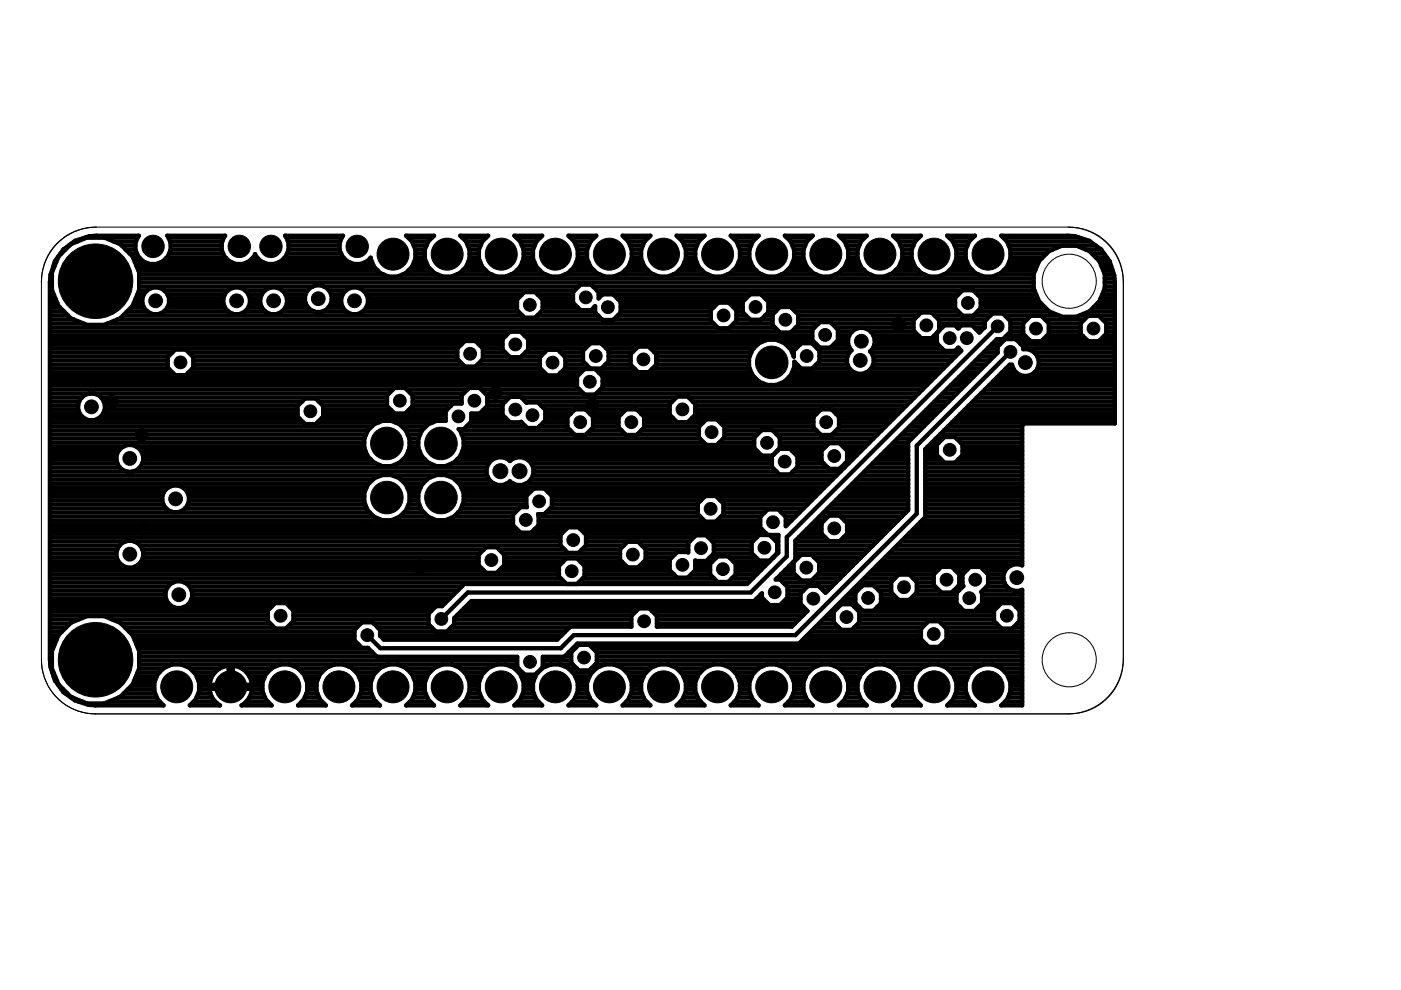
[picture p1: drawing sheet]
<svg xmlns="http://www.w3.org/2000/svg" width="297mm" height="210mm" viewBox="0 0 297 210" stroke-linecap="round" stroke-linejoin="round" font-family="sans-serif">
<g fill="none" stroke="#000" stroke-width=".91">
<path d="M10.6 59.9h.4M10.6 59h.4M10.8 58.1h.2M11 57.3h.2M11.3 56.4h.3M11.6 55.5h.3M12.2 54.7h.1M12.8 53.8h.2M13.4 52.9h.5M14.6 52h.1M15.8 51.2h.7M18.2 50.3h11"/>
<path d="M24 51.2h4.9M25.8 52h2.9M26.6 52.9h2.1M27.5 53.8h1.6M28.2 54.7h1.4M28.6 55.5h2.1M28.9 56.4h50.3M29.3 57.3h50.7M29.5 59.9h189.7M29.5 59h189.7M29.5 58.1h51.7M34.2 55.5h14.8"/>
<path d="M35.3 54.7h12.6M35.7 50.3h11.8M35.8 53.8h11.5M36 51.2h11.1M36.2 52.9h10.8M36.2 52h10.8M52.5 55.5h3.2M53.6 54.7h1M59.2 55.5h14.8M60.3 54.7h12.6M60.7 50.3h11.8M60.8 53.8h11.5"/>
<path d="M61 51.2h11.1M61.2 52.9h10.8M61.2 52h10.8M77.5 55.5h1.4M78.6 54.7h.1M78.6 54.6a3.7 3.7 0 0 1-5.2 .6 3.7 3.7 0 0 1-.7-5.2h-12.2a3.8 3.8 0 0 1-1.1 5.5 3.8 3.8 0 0 1-5.3-1.6 3.7 3.7 0 0 1-5.4 1.6 3.7 3.7 0 0 1-1-5.5h-12.2a3.8 3.8 0 0 1-.5 5 3.8 3.8 0 0 1-5.1 0 3.8 3.8 0 0 1-.5-5h-8.9a9.9 9.9 0 0 0-9.9 9.8v80.1a9.7 9.7 0 0 0 9.7 9.7h14.4a4.8 4.8 0 0 1-2-5 4.8 4.8 0 0 1 3.8-3.7M85.4 58.1h7.3M86.4 50.3h5.3M86.7 57.3h4.8M87.3 51.2h3.5M87.4 51.2l-1.3-1.2h5.9l-1.2 1.2M87.4 51.2a4.8 4.8 0 0 1-2.3 7.2 4.8 4.8 0 0 1-6.5-3.8"/>
<path d="M87.4 56.4h3.3M87.7 52h2.7M87.8 55.5h2.6M88.1 52.9h2M88.1 54.7h2M88.1 53.8h2M90.8 51.2a4.8 4.8 0 0 0 4 7.5 4.8 4.8 0 0 0 4-7.5M96.9 58.1h7.3M97.9 50.3h5.2M98.1 57.3h4.9M98.8 51.2h3.5M98.8 51.2l-1.2-1.2h5.9a4.8 4.8 0 0 0-.8 7.1 4.8 4.8 0 0 0 7.2 0 4.8 4.8 0 0 0-.8-7.1h5.9l-1.3 1.2"/>
<path d="M98.9 56.4h3.3M99.2 52h2.7M99.3 55.5h2.5M99.5 52.9h2M99.5 54.7h2M99.5 53.8h2M108.4 58.1h7.2M109.4 50.3h5.2M109.6 57.3h4.8M110.3 51.2h3.4M110.4 56.4h3.2M110.6 52h2.8"/>
<path d="M110.7 55.5h2.6M111 52.9h2M111 54.7h2M111 53.8h2M113.7 51.2a4.8 4.8 0 0 0 4 7.5 4.8 4.8 0 0 0 4.1-7.5M119.9 58.1h7.2M120.9 50.3h5.2M121.1 57.3h4.8M121.7 51.2h3.5M121.8 51.2l-1.3-1.2h5.9l-1.2 1.2M121.8 56.4h3.3M122.1 52h2.7"/>
<path d="M122.2 55.5h2.6M122.5 52.9h2M122.5 54.7h2M122.5 53.8h2M125.2 51.2a4.8 4.8 0 0 0 4 7.5 4.8 4.8 0 0 0 4-7.5M131.3 58.1h7.3M132.3 50.3h5.3M132.5 57.3h4.9M133.2 51.2h3.5M133.2 51.2l-1.2-1.2h5.9a4.8 4.8 0 0 0-.8 7.1 4.8 4.8 0 0 0 7.2 0 4.8 4.8 0 0 0-.9-7.1h6l-1.3 1.2M133.3 56.4h3.3M133.6 52h2.7"/>
<path d="M133.7 55.5h2.5M133.9 54.7h2M133.9 53.8h2M133.9 52.9h2.1M142.8 58.1h7.2M143.8 50.3h5.2M144 57.3h4.8M144.7 51.2h3.5M144.8 56.4h3.3M145.1 52h2.7M145.1 55.5h2.6M145.4 54.7h2"/>
<path d="M145.4 53.8h2M145.4 52.9h2M148.1 51.2a4.8 4.8 0 0 0 4 7.5 4.8 4.8 0 0 0 4.1-7.5M154.3 58.1h7.2M155.3 50.3h5.2M155.5 57.3h4.8M156.1 51.2h3.5M156.2 51.2l-1.3-1.2h5.9a4.8 4.8 0 0 0-.8 7.1 4.8 4.8 0 0 0 7.2 0 4.8 4.8 0 0 0-.8-7.1h5.9a4.8 4.8 0 0 0-.8 7.1 4.8 4.8 0 0 0 7.2 0 4.8 4.8 0 0 0-.8-7.1h5.9l-1.3 1.2M156.2 56.4h3.3M156.5 52h2.8M156.6 55.5h2.6M156.9 54.7h2"/>
<path d="M156.9 53.8h2M156.9 52.9h2M165.7 58.1h7.3M166.7 50.3h5.3M166.9 57.3h4.9M167.6 51.2h3.5M167.7 56.4h3.3M168 52h2.7M168.1 55.5h2.5M168.3 52.9h2M168.4 54.7h1.9M168.4 53.8h1.9"/>
<path d="M177.2 58.1h7.2M178.2 50.3h5.2M178.4 57.3h4.8M179.1 51.2h3.5M179.2 56.4h3.3M179.5 52h2.7M179.5 55.5h2.6M179.8 52.9h2M179.8 54.7h2M179.8 53.8h2M182.5 51.2a4.8 4.8 0 0 0 1.3 6.7 4.8 4.8 0 0 0 6.7-1.2 4.8 4.8 0 0 0-1.2-6.7h5.9a4.8 4.8 0 0 0-.8 7.1 4.8 4.8 0 0 0 7.2 0 4.8 4.8 0 0 0-.8-7.1h5.9a4.8 4.8 0 0 0-1.1 6.7 4.8 4.8 0 0 0 6.6 1.2 4.8 4.8 0 0 0 1.3-6.7M188.7 58.1h7.2"/>
<path d="M189.7 50.3h5.2M189.9 57.3h4.8M190.5 51.2h3.5M190.6 56.4h3.3M190.9 52h2.8M191 55.5h2.6M191.3 52.9h2M191.3 54.7h2M191.3 53.8h2M200.2 58.1h7.2M201.1 50.3h5.3M201.3 57.3h4.9"/>
<path d="M202 51.2h3.5M202.1 56.4h3.3M202.4 52h2.7M202.5 55.5h2.5M202.8 52.9h2M202.8 54.7h1.9M202.8 53.8h1.9M211.6 58.1h7.6M212.6 50.3h16M212.8 57.3h6.7M213.5 51.2h17.6M213.5 51.2l-1.2-1.2h14.1a9.9 9.9 0 0 1 10 9.9"/>
<path d="M213.6 56.4h6.3M213.9 52h18.4M214 55.5h6.2M214.2 54.7h6.8M214.2 53.8h7.7M214.2 52.9h9M219.2 58.1a7.7 7.7 0 0 0 7.5 9.2 7.7 7.7 0 0 0 7.5-9.2M219.2 58.1a7.7 7.7 0 0 1 7.5-6.2 7.7 7.7 0 0 1 7.5 6.2M230.2 52.9h3.3M231.5 53.8h2.6M232.4 54.7h2.3M233.2 55.5h2.1"/>
<path d="M233.5 56.4h2.1M233.9 57.3h2M234.2 59.9h2.2M234.2 59h2.1M234.2 58.1h2M236.4 59.9v29.9h-19.2l-.5 .5v29.6a2.79 2.79 0 0 0-3.5 1M10.6 70.3h154.6M10.6 78.2h25.2M10.6 65.1h2.1M10.6 77.3h25M10.6 79.9h111.7M10.6 79.1h26.1"/>
<path d="M10.6 76.4h25M10.6 75.6h25.1M10.6 74.7h26M10.6 73.8h86.4M10.6 73h87.3M10.6 72.1h96M10.6 71.2h96.7M10.6 69.5h141.6M10.6 68.6h7.1M10.6 67.7h5M10.6 66.9h3.8M10.6 66h2.9"/>
<path d="M10.6 64.2h1.5M10.6 63.4h1.2M10.6 62.5h.8M10.6 61.6h.5M10.6 60.8h.4M22.8 68.6h128.5M24.9 67.7h102.8M26.1 66.9h84.6M27 66h4.2M27.9 65.1h2.6M28.4 64.2h1.8M28.7 63.4h1.5"/>
<path d="M29.1 62.5h1.4M29.4 61.6h1.8M29.5 60.8h36.8M34.8 66h13.6M34.8 61.6h13.5M35.5 65.1h12.2M35.5 62.5h12.1M35.8 64.2h11.5M35.8 63.4h11.5M39.9 79.1h75.6M40 74.7h57M40.7 78.2h73.9"/>
<path d="M40.9 75.6h56.1M41 77.3h57.1M41 76.4h56.3M51.9 66h4.3M52 61.6h4.2M52.7 65.1h2.8M52.7 62.5h2.8M53 64.2h2.2M53 63.4h2.2M59.8 66h6.7M59.9 61.6h5.3M60.5 65.1h4.8"/>
<path d="M60.5 62.5h4.3M60.8 64.2h4M60.8 63.4h3.9M68.4 66h5M68.7 60.8h54M69.7 65.1h3M69.8 61.6h3.5M70.2 64.2h2.1M70.2 62.5h2.4M70.3 63.4h2M76.9 66h32.9M77 61.6h44.8"/>
<path d="M77.7 65.1h31.9M77.7 62.5h32.9M78 64.2h31.6M78 63.4h31.7M101.2 77.3h13.2M101.5 73h5.1M102.1 76.4h12.3M102.3 73.8h4.3M102.4 75.6h5.5M102.4 74.7h4.7M108.1 70.3l-1.5 1.6v2.2l1.5 1.6h2.3l1.6-1.6v-2.2l-1.6-1.6M110.6 75.6h4"/>
<path d="M111.3 71.2h60.9M111.4 74.7h4.1M112 73.8h12.1M112 73h13M112 72.1h50.5M113.9 66.9h12.9M114 62.5h7.5M114.8 66h11.4M114.9 63.4h6.6M115 65.1h7.4M115 64.2h6.6M118.8 79.1h4.3"/>
<path d="M118.8 74.7h4.8M119.7 78.2h14.9M119.7 75.6h3.9M119.9 77.3h4.4M119.9 76.4h3.7M121.5 61.9l1.6-1.6h2.2l1.6 1.6v1.4l.9-.9h2.2l1.6 1.6v2.3l-1.6 1.5h-2.2l-1.6-1.5v-1.4l-.9 .9h-2.2l-1.6-1.6zM125.2 78.2l-1.6-1.6v-2.2l1.6-1.6h2.2l1.6 1.6v2.2l-1.6 1.6M125.7 60.8h93.5M126 65.1h.2M126.6 61.6h77.4M126.9 62.5h.8M127 79.1h32.3"/>
<path d="M127.6 73h33.1M127.8 79.9h32.1M128.3 77.3h5.4M128.5 73.8h6.5M129 76.4h4.7M129 75.6h4.7M129 74.7h5.1M130.1 62.5h28.8M130.1 67.7h20.6M131 63.4h27.1M131 66.9h19.7M131.6 65.1h19.8"/>
<path d="M131.6 66h19.1M131.6 64.2h20.6M133.7 77.3v-2.2l1.6-1.6h2.2l1.6 1.6v2.2M133.7 77.3l1.6 1.6h2.2l1.6-1.6M137.9 73.8h21.9M138.3 78.2h20.7M138.7 74.7h20.6M139.1 77.3h19.7M139.1 76.4h19.7M139.1 75.6h19.8M154.6 64.2h2.9M154.7 69.5h9.7"/>
<path d="M155.5 65.1h2M155.5 68.6h8.3M156.1 67.7h2.9M156.1 66.9h2M156.1 66h1.4M161.4 67.7h2.4M161.4 62.5h41.7M162.2 66.9h1.6M162.3 63.4h40.2M162.9 65.1h39.6M162.9 66h1.6M162.9 64.2h39.6"/>
<path d="M164.7 72.1h7.5M165.4 65.1l-1.6 1.6v2.2l1.6 1.6h2.2l1.6-1.6v-2.2l-1.6-1.6M166.5 73h3.2M167.3 79.9h30.9M167.4 73.8h1.4M167.8 70.3h4.4M167.9 79.1h13.5M167.9 74.7h.4M168.3 78.2h11.9M168.3 75.6h.1M168.4 77.3h.6M168.5 66h34.6"/>
<path d="M168.7 69.5h4M169.2 68.6h4.3M169.2 67.7h24.6M169.2 66.9h25.5M169.9 78.2l-1.5-1.5a4.9 4.9 0 0 1-5.8 4.9 4.9 4.9 0 0 1-3.5-6.7 4.9 4.9 0 0 1 7.2-2.1l1.4 1.3 .6 1.5v-1.2l1.6-1.6h2.2l1.6 1.6v2.2l-1.6 1.6M172.3 73h.8M173 77.3h6.7M173.2 73.8h7M173.7 76.4h5.9M173.7 75.6h6M173.7 74.7h6.4M176.4 68.6h17.3"/>
<path d="M176.8 73h3M177.2 69.5h16.5M177.7 70.3h3M177.7 72.1h2.1M177.7 71.2h2.3M180.2 70.8a2.86 2.86 0 0 1 4.3-.6 2.86 2.86 0 0 1 0 4.3 2.85 2.85 0 0 1-.2 4.1 2.85 2.85 0 0 1-4.1-.3 2.85 2.85 0 0 1 .4-4 2.76 2.76 0 0 1-.4-3.5zM183.4 79.1h15.7M184.6 70.3h9.4M184.6 78.2h15.4M184.7 74.7h18.8M185.1 77.3h15.8M185.1 73.8h14.6"/>
<path d="M185.1 75.6h17.5M185.2 71.2h9.6M185.2 76.4h16.5M185.4 73h13.4M185.4 72.1h13.2M198 71.2h.6M198.1 66.9h5.9M198.9 70.3h.1M199 67.7h10.2M199.1 69.5h.6M199.1 68.6h9.7M203 69.5h.3"/>
<path d="M203.1 73.8h.2M203.3 79.9h3.1M204.2 79.1h3M205.1 78.2h3M206 77.3h3M206.4 66.9h3.6M206.4 61.6h13M206.6 69.5h2.1M206.8 76.4h3M207.3 66h15.1M207.3 62.5h12.4M207.5 70.3h.3"/>
<path d="M207.7 75.6h3M207.9 65.1h13.6M207.9 64.2h12.8M207.9 63.4h12.2M208.6 74.7h2.9M209.4 73.8h2.1M210.3 73h1.8M211.2 72.1h1.7M211.5 79.9h24.9M211.5 69.2l-44.7 44.7v4.1l-7.6 7.6h-60l-5.6 5.6M212.3 79.1h3.3M213 66.9h11.5"/>
<path d="M213.2 78.2h1.7M213.3 71.2h4.1M213.9 67.7h3.8M214.2 70.3h2.7M214.2 74.6l-19.8 19.9v14.4l-25.8 25.8h-46.9l-2.8 2.7h-38.3l-2.7-2.7M214.2 69.5h2.7M214.2 68.6h2.7M215.5 72.1h2.8M216.4 73h20M216.9 73.8h19.5M219.2 79.1h17.2M219.2 74.7h17.2"/>
<path d="M219.9 78.2h16.5M219.9 75.6h16.5M220.2 77.3h16.2M220.2 76.4h16.2M221 72.1h9.4M221.6 67.7h8.3M221.9 71.2h7.7M222.4 70.3h6.7M222.4 69.5h6.7M222.4 68.6h6.7M228.9 66.9h7.5M231 66h5.4"/>
<path d="M231.9 65.1h4.5M232.7 64.2h3.7M233.2 72.1h3.2M233.3 63.4h3.1M233.7 62.5h2.7M233.8 67.7h2.6M234 61.6h2.4M234.1 71.2h2.3M234.2 60.8h2.2M234.5 70.3h1.9M234.5 69.5h1.9M234.5 68.6h1.9"/>
<path d="M10.6 89.5h53.7M10.6 83.4h71.9M10.6 100h16.3M10.6 99.1h14.8M10.6 98.2h14.3M10.6 97.3h14.1M10.6 96.5h14.2M10.6 95.6h14.5M10.6 94.7h15.5M10.6 93.9h66.6M10.6 93h66.7M10.6 92.1h67"/>
<path d="M10.6 91.2h67.4M10.6 90.4h68.3M10.6 88.6h7.2M10.6 87.8h6.4M10.6 86.9h6M10.6 86h6M10.6 85.2h6.2M10.6 84.3h6.8M10.6 82.5h72.8M10.6 81.7h111.7M10.6 80.8h111.7M18.8 83.4a2.88 2.88 0 0 0-1.8 4.5 2.88 2.88 0 0 0 4.8 0 2.88 2.88 0 0 0-1.8-4.5"/>
<path d="M21 88.6h42.4M21.4 84.3h60.7M21.8 87.8h41.3M22 85.2h42.1M22.2 86.9h40.9M22.2 86h41M28.2 100h75M29 94.7h48.2M29.6 99.1h73.7M29.9 95.6h47.6M30.1 98.2h49.5M30.3 96.5h47.6"/>
<path d="M30.4 97.3h48.2M67.4 89.5h13M67.6 85.2h14.5M68.2 88.6h26.3M68.5 86h13.6M68.5 87.8h26M68.5 86.9h14.4M83.7 89.5h8.2M84.4 98.2h6.7M85.2 90.4h5.2M85.5 97.3h4.5M86 91.2h3.5"/>
<path d="M86.2 96.5h3.1M86.2 82.5h13M86.4 92.1h2.7M86.6 95.6h2.4M86.7 86.9h8.1M86.8 93h1.9M86.8 94.7h1.9M86.8 93.9h1.9M87.1 83.4h11.2M87.5 86h8.1M87.5 85.2h10.4M87.5 84.3h10.4"/>
<path d="M89.4 91.3a4.8 4.8 0 0 1 5.1-2v-2.1l1.6-1.6h1.8v-1.8l1.6-1.5h2.2l1.6 1.5v2.3l-1.6 1.6h-1.8v1.7l-1.6 1.6h-1.1a4.9 4.9 0 0 1-.3 6.5 4.9 4.9 0 0 1-6.6 .3 4.9 4.9 0 0 1-.9-6.5zM95.9 98.2h7.7M96.9 97.3h7.7M97.5 91.2h23.4M97.7 96.5h63.7M97.9 92.1h23.9M98 95.6h62.5M98.3 93h50.1M98.3 94.7h61.6M98.3 93.9h51M98.9 90.4h12.5M99.8 89.5h10.8"/>
<path d="M99.9 88.6h7.3M99.9 87.8h6.7M102 82.5h20.8M102.5 86.9h4.1M102.9 83.4h20.8M103.3 86h3.3M103.3 85.2h3.8M103.3 84.3h4.7M103.6 98.2a2.92 2.92 0 0 1 4.5-.4 2.92 2.92 0 0 1 4.5 .4M103.6 98.2a2.96 2.96 0 0 0 .5 4 2.96 2.96 0 0 0 4-.2 2.97 2.97 0 0 0 4 .2 2.97 2.97 0 0 0 .5-4M107.6 97.3h1M108.1 89.5l-1.5-1.5v-2.3l1.5-1.6h2.3l1.3 1.3 2.3-.1 1.6 1.6v2.3l-1.6 1.5h-2.2l-1.3-1.3-.1 .1"/>
<path d="M110.5 84.3h32.9M111.4 85.2h31.1M111.7 97.3h52M112.6 98.2h51.1M113 99.1h50.8M113.1 100h51.5M114.4 90.4h5.9M114.7 86h27.3M115.3 89.5h5M115.6 88.6h4.7M115.6 87.8h5.3M115.6 86.9h6.2"/>
<path d="M124.2 92.1h8.4M124.2 86.9h8.5M125.1 91.2h6.7M125.1 87.8h6.7M125.7 89.5h5.4M125.7 90.4h5.4M125.7 88.6h5.4M126.4 83.4h68.4M127.3 82.5h68.3M127.8 81.7h68.7M127.8 80.8h33M135.1 92.1h13.1"/>
<path d="M135.1 86.9h6.9M136 91.2h12.2M136 87.8h6M136.6 89.5h12.6M136.6 90.4h11.7M136.6 88.6h6.1M143.6 89.5l-1.6-1.6v-2.2l1.6-1.6h2.2l1.6 1.6v2.2l-1.6 1.6M146 84.3h47.9M146.7 88.6h25.8M146.9 85.2h46.1M147.4 87.8h25.7M147.4 86.9h26.6"/>
<path d="M147.4 86h44.8M152.5 93.9h7.4M152.6 89.5h19.9M153.4 93h6.5M153.5 90.4h19M153.6 92.1h7M153.6 91.2h7.8M163.8 91.2h9.3M163.9 96.5h.1M164.7 92.1h9.2M164.7 95.6h.1M165.3 94.7h9.7"/>
<path d="M165.3 93.9h19M165.3 93h19.9M166.4 80.8h31M167.9 95.6h6.3M168.1 100h10.1M168.8 96.5h5.4M169 99.1h6.5M169.1 98.2h5.5M169.1 97.3h5.1M176.4 86.9h14.9M176.4 92.1h9.6M177.3 91.2h9.6"/>
<path d="M177.3 87.8h13.1M177.9 89.5h10.8M177.9 90.4h9.9M177.9 88.6h11.6M178.3 99.1h.8M178.8 94.7h4.6M179.2 98.2h.7M179.6 97.3h1.2M179.6 96.5h2.1M179.6 95.6h3M183.3 100h9.3M184.2 99.1h8.4"/>
<path d="M185.1 98.2h7.5M185.9 97.3h6.7M186.8 96.5h5.8M187.7 95.6h4.9M188.5 94.7h4.1M189.4 93.9h3.2M190.3 93h3M191.2 92.1h3M192 91.2h3.1M192.9 90.4h3M193.8 89.5h3M194.6 88.6h3.1"/>
<path d="M195.5 87.8h3M196.2 100h20.5M196.2 99.1h20.5M196.2 98.2h20.5M196.2 97.3h3.3M196.2 96.5h2.4M196.2 95.6h2.4M196.4 86.9h3M196.7 94.7h1.9M197.3 86h3M197.5 93.9h1.6M198.1 85.2h3"/>
<path d="M198.4 93h1.5M199 84.3h3M199.3 92.1h17.4M199.9 83.4h3M200.2 91.2h16.5M200.7 82.5h3.1M201 90.4h15.7M201.6 81.7h3M201.9 89.5h34.5M202.5 80.8h3M202.8 88.6h33.6M202.8 93h13.9"/>
<path d="M203.2 97.3h13.5M203.6 87.8h32.8M203.7 93.9h13M204.1 96.5h12.6M204.1 95.6h12.6M204.1 94.7h12.6M204.5 86.9h31.9M205.4 86h31M206.2 85.2h30.2M207.1 84.3h29.3M208 83.4h28.4M208.9 82.5h27.5"/>
<path d="M209.7 81.7h26.7M210.6 80.8h25.8M10.6 114.8h16.1M10.6 120h15.6M10.6 119.1h14.6M10.6 118.3h14.2M10.6 117.4h14.1M10.6 116.5h14.3M10.6 115.7h14.8M10.6 113.9h108.2M10.6 113h108.6M10.6 112.2h99"/>
<path d="M10.6 111.3h98.2M10.6 110.4h98.2M10.6 109.5h68.7M10.6 108.7h67.8M10.6 107.8h24.7M10.6 106.9h24M10.6 106.1h23.8M10.6 105.2h23.8M10.6 104.3h24.2M10.6 103.4h25M10.6 102.6h67.6M10.6 101.7h68.4"/>
<path d="M10.6 100.8h70.2M28.3 114.8h90.5M28.9 120h72.7M29.7 115.7h89.1M29.9 119.1h71.6M30.2 116.5h72.4M30.3 118.3h71.2M30.4 117.4h71.3M34.4 105.2a2.87 2.87 0 0 0 2.8 3.4 2.87 2.87 0 0 0 2.8-3.4M34.4 105.2a2.87 2.87 0 0 1 2.8-2.3 2.87 2.87 0 0 1 2.8 2.3M38.9 103.4h38.8M39.2 107.8h38.6"/>
<path d="M39.7 104.3h37.6M39.8 106.9h37.6M40 106.1h37.2M40 105.2h37.2M79.3 109.6a4.9 4.9 0 0 1-.9-7.3 4.9 4.9 0 0 1 7.3 0 4.9 4.9 0 0 1-1 7.3M79.3 109.6l1.8 .7h1.9l1.7-.7M83.3 100.8h8.9M84.8 109.5h6M85 101.7h5.5M85.6 108.7h4.3M85.9 102.6h3.7M86.3 107.8h3"/>
<path d="M86.4 103.4h2.8M86.6 106.9h2.3M86.7 104.3h2.1M86.8 106.1h1.9M86.8 105.2h1.9M94.8 100.8h8.5M96.2 109.5h12.6M96.5 101.7h7.3M97.1 108.7h12.1M97.4 102.6h7.5M97.7 107.8h12.4M97.8 103.4h76.9"/>
<path d="M98.1 106.9h13.5M98.2 104.3h14.2M98.3 106.1h13.3M98.3 105.2h13.3M105.8 116.5h13.9M106.7 117.4h24.8M106.8 120h11.7M106.9 119.1h12.5M106.9 118.3h24.6M107.3 102.6h1.7M111.4 102.6h64.2M111.6 105.2l1.6-1.6h2.2l1.6 1.6v2.2l-1.6 1.6h-1.3l.1 .1v2.3l-1.6 1.5h-2.2l-1.6-1.5v-2.3l1.6-1.6h1.3l-.1-.1z"/>
<path d="M112.5 101.7h64M112.9 100.8h64.4M113.4 112.2h6.6M114.2 111.3h47M114.2 110.4h35.2M114.2 109.5h34.3M115.8 108.7h32.2M116.2 104.3h57.6M116.6 107.8h31.4M117 106.9h31M117 106.1h31.7M117 105.2h32.5"/>
<path d="M118.5 120l1.6-1.6h2.2l1.6 1.6M118.5 120v2.2l1.6 1.6M118.8 115.6v-2.2l1.6-1.6h2.3l1.5 1.6v2.2M118.8 115.6l1.6 1.6h2.3l1.5-1.6M123 112.2h38.5M123.1 119.1h8.8M123.4 116.5h8.1M123.9 113h38.4M123.9 120v2.2l-1.6 1.6M123.9 120h8.9M124.2 115.7h8.1M124.2 114.8h22"/>
<path d="M124.2 113.9h22.9M135.6 120h6.4M136.1 115.7h9.8M136.4 119.1h5.6M136.9 118.3h5.5M136.9 117.4h6.3M136.9 116.5h9M142 118.6l1.6-1.5h2.3v-2l1.6-1.6h2.3l1.5 1.6v2.2l-1.5 1.6-2.4-.1v2.1l-1.6 1.6h-2.2l-1.6-1.6zM147.4 120h3.2M147.4 119.1h3.6M150.1 113.9h10.4M150.4 118.3h1.4"/>
<path d="M151 114.8h8.6M151.3 117.4h8.2M151.3 116.5h8.1M151.3 115.7h8.1M151.8 105.2h21.2M152 110.4h9.2M152.7 106.1h19.4M152.8 109.5h8.4M153.4 108.7h8.7M153.4 107.8h16.9M153.4 106.9h17.8M154.7 118.3h5.7"/>
<path d="M155.6 119.1h7.5M156 120h6.2M162.8 113.4l-1.6-1.6v-2.2l1.6-1.6h2.2l1.6 1.6v2l37.2-37.2-.6-.7-.7 .7h-2.3l-1.6-1.6v-2.3l1.6-1.5h2.3l.7 .7 .7-.7h2.2l1.5 1.5 1.2-1.1v-1.3l1.6-1.6h2.2l1.6 1.6v2.2l-1.6 1.6h-1.2l-42.8 42.7v4.1l-4.1 4.2h.9l1.6 1.6v2.2l-1.6 1.6h-2.3l-1.6-1.6v-.9l-1.6 1.6h-60l-3.6 3.7v1.3l-1.6 1.5M163.2 113.4l1.6 1.6v2.3l-1.6 1.6h-2.2l-1.6-1.6v-2.3l1.6-1.6h4M163.7 113.9h1.3M163.8 118.3h.2M164.5 114.8h.5M164.7 117.4h.1M164.8 116.5h.2M164.8 115.7h.2M165 113.4v3.8l-6.6 6.6h-60l-4.7 4.7h-1.2l-1.6 1.6v2.3l1.6 1.5M165 113.4v.1"/>
<path d="M165.7 108.7h3.8M166.5 109.5h2.1M166.6 111.3h.3M166.6 110.4h1.1M167.3 120h1M168.2 119.1h.2M168.6 114.8h17.4M168.6 118.3h.6M168.6 117.4h14.7M168.6 116.5h15.6M168.6 115.7h16.5M169.4 113.9h5.5"/>
<path d="M170.2 113h4M171.1 112.2h3.1M172 111.3h2.2M172.7 118.3h9.8M172.8 110.4h1.9M173.6 119.1h8M173.7 120h7M173.7 109.5h1.9M174.6 108.7h17.5M175.5 107.8h17.1M175.8 114.7l-1.6-1.5v-2.3l1.6-1.6h2.2l1.6 1.6v2.3l-1.6 1.5M176.3 106.9h16.3"/>
<path d="M177.2 106.1h15.4M178.1 105.2h14.5M178.2 109.5h13M178.9 113.9h7.9M178.9 104.3h13.7M179.1 110.4h11.2M179.6 113h8.1M179.6 112.2h9M179.6 111.3h9.8M179.8 103.4h12.8M180.7 102.6h11.9M181.6 101.7h11"/>
<path d="M182.4 100.8h10.2M185.8 120h28.4M186.7 119.1h30M187.6 118.3h29.1M188.5 117.4h28.2M189.3 116.5h27.4M190.2 115.7h26.5M191.1 114.8h25.6M191.9 113.9h24.8M192.8 113h23.9M193.7 112.2h23M194.6 111.3h22.1"/>
<path d="M195.4 110.4h21.3M196.2 109.5h20.5M196.2 108.7h20.5M196.2 107.8h20.5M196.2 106.9h20.5M196.2 106.1h20.5M196.2 105.2h20.5M196.2 104.3h20.5M196.2 103.4h20.5M196.2 102.6h20.5M196.2 101.7h20.5M196.2 100.8h20.5"/>
<path d="M10.6 133.9h2.5M10.6 127.8h25.1M10.6 137.4h.7M10.6 139.2h.4M10.6 138.3h.4M10.6 136.5h1M10.6 135.7h1.4M10.6 134.8h1.7M10.6 133.1h3.4M10.6 132.2h4.3M10.6 131.3h6.2M10.6 130.5h46.2"/>
<path d="M10.6 129.6h46.2M10.6 128.7h26.3M10.6 127h24.6M10.6 126.1h24.5M10.6 125.2h24.6M10.6 124.4h25M10.6 123.5h26.2M10.6 122.6h108.3M10.6 121.8h107.9M10.6 120.9h91.9M23.7 131.3h33.1M25.7 132.2h31.6"/>
<path d="M26.5 133.1h31.7M27.4 133.9h47.8M28.2 134.8h47M28.5 135.7h46.7M28.9 136.5h47M29.3 137.4h48.8M29.5 139.2h50.3M29.5 138.3h49.5M38.9 128.7h18.6M39 123.5h80.8M40.1 127.8h54.3M40.2 124.4h57.7"/>
<path d="M40.6 127h54.7M40.6 125.2h56.4M40.7 126.1h55.5M58.4 127.8l-1.6 1.6v2.3l1.6 1.6h2.2l1.6-1.6v-2.3l-1.6-1.6M60.8 133.1h14.8M61.5 128.7h30.8M61.7 132.2h14.8M62.2 131.3h28.7M62.2 130.5h28.7M62.2 129.6h29.2M79.2 132.2h11.7M80.1 133.1h11.5"/>
<path d="M80.6 134.8l.8 .8h36.7l2.8-2.7h13v-2.3l1.5-1.6h2.3l1.6 1.6v2.3h28.6l3.3-3.4-1.5-1.4v-2.3l1.6-1.6h2.3l1.4 1.5 17.6-17.5v-14.5l18.9-18.9v-1.3l1.6-1.6h2.2l1.6 1.6v.5a2.87 2.87 0 0 1 3.3 2.4 2.87 2.87 0 0 1-2.3 3.3 2.87 2.87 0 0 1-3.3-2.4h-.5l-17.9 17.9v14.5l-26.8 26.8h-47l-2.8 2.8h-4.5v2.2l-1.6 1.5h-2.3l-1.5-1.5v-2.2h-29.8l-1.9-1.9M80.6 133.9h39.2M80.6 134.8v-1.3l-1.6-1.5h-2.2l-1.6 1.5v2.3l1.6 1.6M80.6 134.8h38.4M95.6 133.1h25.1M96.3 132.2h37.6M96.3 131.3h37.6M96.9 130.5h37.1M97.8 129.6h37.1M98.7 128.7h71.7M99.5 127.8h63.2M105.9 120.9h12.6"/>
<path d="M119.7 139.2h1.4M120.6 138.3h.5M121.1 138.3v2.2l1.6 1.6h2.2l1.6-1.6v-2.2M121.1 138.3l1.6-1.6h2.2l1.6 1.6M121.5 137.4h.5M122.3 136.5h74M122.7 123.5h36M123.5 122.6h27.9M123.9 121.8h19M123.9 120.9h18.1M125.7 137.4h91M126.5 139.2h90.2"/>
<path d="M126.5 138.3h90.2M138.3 129.6h32.9M139.1 130.5h31.2M139.3 132.2h29.2M139.3 131.3h30.1M146.5 121.8h4.1M147.4 120.9h3.2M155.2 122.6h4.4M156 121.8h4.5M156 120.9h5.4M160.4 127h1.4M161.2 126.1h.3"/>
<path d="M164.7 122.6h4.7M165.6 121.8h2.9M165.8 127.8h3.9M166 123.5h11.2M166.5 120.9h1.8M166.7 127h3M166.9 124.4h4.3M167 126.1h2.7M167 125.2h3.3M170.2 135.7h25.2M171 134.8h24.3M171.9 133.9h23.4"/>
<path d="M172.5 122.6h5.6M172.8 133.1h5.1M173.4 121.8h5.6M173.7 132.2h3.3M173.7 120.9h6.2M173.7 124.4h2.7M174.5 131.3h2.3M174.6 125.2h.9M175.4 130.5h1.4M176.3 129.6h.6M177.1 128.7h.6M178 127.8h3.4"/>
<path d="M178.9 127h2.5M179.7 126.1h1.7M180.6 125.2h1.2M181.1 133.1h14.4M181.2 128.7h1M181.5 124.4h1.2M181.9 132.2h14.5M182.1 129.6h28.7M182.2 131.3h28.6M182.2 130.5h28.6M182.4 123.5h6.6M183.2 122.6h6.5"/>
<path d="M184.1 121.8h13.9M185 120.9h13.9M185.5 124.4h3.5M186 128.7h17.6M186.4 125.2h2.6M186.8 127.8h16M186.8 127h3.5M186.8 126.1h2.6M193 127h9.8M193.6 122.6h4.4M193.9 126.1h8.9M194.4 125.2h4.8"/>
<path d="M194.4 124.4h3.9M194.4 123.5h3.6M199.6 132.2h11.7M199.7 136.5h17M200.4 133.1h11.8M200.6 135.7h16.1M200.7 133.9h16M200.7 134.8h16M202.2 125.2h1.1M202.5 120.9h2.5M203.1 124.4h1.1M203.3 121.8h.8"/>
<path d="M203.4 123.5h.7M203.4 122.6h.7M204.1 121.8l1.6-1.6h2.2l1.6 1.6v2.2l-1.5 1.5 .2 .2v2.3l-1.6 1.5h-2.2l-1.6-1.5v-2.3l1.5-1.5-.2-.2zM207.5 128.7h4M208.2 127.8h8.5M208.2 127h8.5M208.2 126.1h8.5M208.3 125.2h6.6M208.6 120.9h4.6M209.2 124.4h4.3M209.4 121.8h3.4M209.5 123.5h3.5"/>
<path d="M209.5 122.6h3.3M212.3 127.8l-1.5 1.6v2.3l1.5 1.6h2.3l1.6-1.6v-2.3l-1.6-1.6M213.2 120.9a2.85 2.85 0 0 0 .2 3.4 2.85 2.85 0 0 0 3.3 .8v24.5h-4.4a4.8 4.8 0 0 0 1.9-5 4.8 4.8 0 0 0-3.8-3.7M214.8 133.1h1.9M215.5 128.7h1.2M215.6 132.2h1.1M216.2 131.3h.5M216.2 130.5h.5M216.2 129.6h.5M216.3 125.2h.4M10.6 140h.4M10.7 140.9h.3"/>
<path d="M10.8 141.8h.2M11.1 142.6h.3M11.4 143.5h.3M11.7 144.4h.4M12.4 145.3h.1M13 146.1h.4M13.8 147h.5M15 147.9h.3M16.6 148.8h.8M23.1 148.8h10.8M25.2 147.9h8.1M26.2 147h6.7"/>
<path d="M27.1 146.1h5.6M28 145.3h4.7M28.4 144.4h4.4M28.8 143.5h4.4M29.1 142.6h4.6M29.5 141.8h5.1M29.5 140.9h41.4M29.5 140h80.2M38.4 140.9a4.8 4.8 0 0 1 3.8 3.7 4.8 4.8 0 0 1-2 5h6.5a4.5 4.5 0 0 1-2.3-3.5h4.1v-5a4.5 4.5 0 0 0-4.1 4.1h9a4.5 4.5 0 0 0-4-4.1v5h4a4.5 4.5 0 0 1-2.2 3.5h6.4a4.8 4.8 0 0 1-1.9-5 4.8 4.8 0 0 1 3.8-3.7M40.3 141.8h6.2M41 148.8h4.6M41.2 142.6h4.3"/>
<path d="M41.7 147.9h3.3M41.7 143.5h3.2M42 147h2.6M42.1 144.4h2.5M42.2 146.1h2.2M42.2 145.3h6.3M48.5 144.4h.9M48.5 143.5h.9M48.5 142.6h.9M48.5 141.8h.9M49.4 145.3h6.2M51.3 141.8h6.2"/>
<path d="M52.2 148.8h4.6M52.3 142.6h4.4M52.9 147.9h3.3M53 143.5h3.1M53.3 147h2.5M53.3 144.4h2.5M53.4 146.1h2.2M61.3 140.9a4.8 4.8 0 0 1 3.8 3.7 4.8 4.8 0 0 1-1.9 5h5.9a4.8 4.8 0 0 1-2-5 4.8 4.8 0 0 1 3.8-3.7h24.8a4.8 4.8 0 0 1 3.8 3.7 4.8 4.8 0 0 1-1.9 5h5.9a4.8 4.8 0 0 1-1.9-5 4.8 4.8 0 0 1 3.7-3.7M63.2 141.8h5.8M64 148.8h4.3M64.1 142.6h4M64.6 147.9h3.1"/>
<path d="M64.7 143.5h2.9M65 147h2.3M65 144.4h2.2M65.1 146.1h2M65.1 145.3h2M72.8 140.9a4.8 4.8 0 0 1 3.8 3.7 4.8 4.8 0 0 1-2 5h6a4.8 4.8 0 0 1-2-5 4.8 4.8 0 0 1 3.8-3.7M74.7 141.8h5.8M75.5 148.8h4.3M75.6 142.6h4M76.1 147.9h3M76.1 143.5h3M76.4 147h2.4"/>
<path d="M76.5 144.4h2.2M76.6 146.1h2M76.6 145.3h2M84.3 140.9a4.8 4.8 0 0 1 3.8 3.7 4.8 4.8 0 0 1-2 5h5.9a4.8 4.8 0 0 1-1.9-5 4.8 4.8 0 0 1 3.8-3.7M86.2 141.8h5.7M86.9 148.8h4.3M87.1 142.6h4M87.5 147.9h3.1M87.6 143.5h3M87.9 147h2.3M87.9 144.4h2.3M88.1 146.1h2"/>
<path d="M88.1 145.3h2M97.7 141.8h5.7M98.4 148.8h4.3M98.5 142.6h4.1M99 147.9h3.1M99.1 143.5h2.9M99.4 147h2.3M99.4 144.4h2.2M99.5 146.1h2M99.5 145.3h2M107.3 140.9h2.4M109.1 141.8h.9"/>
<path d="M109.9 148.8h4.3M110 142.6h.8M110.5 147.9h3M110.5 143.5h3M110.8 147h2.4M110.9 144.4h2.2M111 146.1h2M111 145.3h2M113.9 142.6h.1M114.7 141.8h.2M115.1 140.9h6.4M115.1 140h6"/>
<path d="M116.8 140.9a4.8 4.8 0 0 0-3.8 3.7 4.8 4.8 0 0 0 2 5h-5.9a4.8 4.8 0 0 0 1.9-5 4.8 4.8 0 0 0-3.8-3.7h-11.4M118.7 140.9a4.8 4.8 0 0 1 3.8 3.7 4.8 4.8 0 0 1-2 5h5.9a4.8 4.8 0 0 1-1.9-5 4.8 4.8 0 0 1 3.8-3.7M120.6 141.8h1.8M121.3 148.8h4.3M121.5 142.6h4M121.9 147.9h3.1M122 143.5h2.9M122.3 147h2.4M122.4 144.4h2.2M122.5 146.1h2M122.5 145.3h2M125.3 141.8h1.1"/>
<path d="M126.2 140.9h13.5M126.5 140h90.2M130.2 140.9a4.8 4.8 0 0 1 3.7 3.7 4.8 4.8 0 0 1-1.9 5h5.9a4.8 4.8 0 0 1-2-5 4.8 4.8 0 0 1 3.8-3.7h11.5M132.1 141.8h5.7M132.8 148.8h4.3M132.9 142.6h4M133.4 147.9h3.1M133.5 143.5h2.9M133.8 147h2.3M133.8 144.4h2.3M133.9 146.1h2M133.9 145.3h2"/>
<path d="M141.6 140.9a4.8 4.8 0 0 1 3.8 3.7 4.8 4.8 0 0 1-2 5h6a4.8 4.8 0 0 1-2-5 4.8 4.8 0 0 1 3.8-3.7h24.8a4.8 4.8 0 0 1 3.8 3.7 4.8 4.8 0 0 1-1.9 5h5.9a4.8 4.8 0 0 1-2-5 4.8 4.8 0 0 1 3.8-3.7M143.5 141.8h5.8M144.3 148.8h4.3M144.4 142.6h4M144.9 147.9h3.1M144.9 143.5h3M145.2 147h2.4M145.3 144.4h2.2M145.4 146.1h2M145.4 145.3h2M153.1 140.9a4.8 4.8 0 0 1 3.8 3.7 4.8 4.8 0 0 1-2 5h5.9a4.8 4.8 0 0 1-1.9-5 4.8 4.8 0 0 1 3.8-3.7M155 141.8h5.8"/>
<path d="M155.7 148.8h4.3M155.9 142.6h4M156.4 147.9h3M156.4 143.5h3M156.7 147h2.3M156.8 144.4h2.2M156.9 146.1h2M156.9 145.3h2M164.6 140.9a4.8 4.8 0 0 1 3.7 3.7 4.8 4.8 0 0 1-1.9 5h5.9a4.8 4.8 0 0 1-1.9-5 4.8 4.8 0 0 1 3.7-3.7M166.5 141.8h5.7M167.2 148.8h4.3M167.3 142.6h4.1"/>
<path d="M167.8 147.9h3.1M167.9 143.5h2.9M168.2 147h2.3M168.2 144.4h2.3M168.4 146.1h1.9M168.4 145.3h1.9M176.1 140.9h40.6M177.9 141.8h5.8M178.7 148.8h4.3M178.8 142.6h4M179.3 147.9h3.1M179.3 143.5h3"/>
<path d="M179.6 147h2.4M179.7 144.4h2.2M179.8 146.1h2M179.8 145.3h2M187.5 140.9a4.8 4.8 0 0 1 3.8 3.7 4.8 4.8 0 0 1-2 5h5.9a4.8 4.8 0 0 1-1.9-5 4.8 4.8 0 0 1 3.8-3.7M189.4 141.8h5.8M190.1 148.8h4.3M190.3 142.6h4M190.8 147.9h3M190.8 143.5h3M191.1 147h2.4M191.2 144.4h2.2"/>
<path d="M191.3 146.1h2M191.3 145.3h2M199 140.9a4.8 4.8 0 0 1 3.8 3.7 4.8 4.8 0 0 1-2 5h5.9a4.8 4.8 0 0 1-1.9-5 4.8 4.8 0 0 1 3.8-3.7M200.9 141.8h5.7M201.6 148.8h4.3M201.8 142.6h4M202.2 147.9h3.1M202.3 143.5h2.9M202.6 147h2.3M202.6 144.4h2.3M202.8 146.1h1.9M202.8 145.3h1.9"/>
<path d="M212.3 141.8h4.4M213.1 148.8h3.6M213.2 142.6h3.5M213.7 147.9h3M213.8 143.5h2.9M214.1 147h2.6M214.1 144.4h2.6M214.2 146.1h2.5M214.2 145.3h2.5"/>
<circle cx="20.2" cy="59.6" r="9.4"/>
<circle cx="33" cy="63.8" r="2.88"/>
<circle cx="38.3" cy="76.8" r="2.93"/>
<circle cx="50.2" cy="63.8" r="2.88"/>
<circle cx="58" cy="63.8" r="2.88"/>
<circle cx="67.5" cy="63.3" r="2.88"/>
<circle cx="75.2" cy="63.8" r="2.88"/>
<circle cx="99.7" cy="75" r="2.93"/>
<circle cx="112.3" cy="64.6" r="2.93"/>
<circle cx="117.2" cy="76.9" r="2.93"/>
<circle cx="153.4" cy="66.9" r="2.93"/>
<circle cx="160.2" cy="65.1" r="2.93"/>
<circle cx="174.9" cy="71" r="2.93"/>
<circle cx="196.4" cy="69" r="2.93"/>
<circle cx="205.2" cy="64.2" r="2.93"/>
<circle cx="219.7" cy="69.6" r="2.92"/>
<circle cx="231.8" cy="69.6" r="2.92"/>
<circle cx="27.5" cy="97.2" r="2.88"/>
<circle cx="65.8" cy="87.2" r="2.93"/>
<circle cx="82" cy="94" r="4.9"/>
<circle cx="84.8" cy="85" r="2.93"/>
<circle cx="123" cy="89.5" r="2.93"/>
<circle cx="125.1" cy="80.9" r="2.93"/>
<circle cx="133.9" cy="89.5" r="2.93"/>
<circle cx="150.9" cy="91.6" r="2.93"/>
<circle cx="162.6" cy="93.9" r="2.93"/>
<circle cx="166.4" cy="97.9" r="2.93"/>
<circle cx="175.2" cy="89.5" r="2.93"/>
<circle cx="176.9" cy="96.7" r="2.93"/>
<circle cx="201.4" cy="95.4" r="2.93"/>
<circle cx="27.5" cy="117.5" r="2.88"/>
<circle cx="93.5" cy="105.5" r="4.9"/>
<circle cx="104.2" cy="118.7" r="2.93"/>
<circle cx="134.2" cy="117.6" r="2.93"/>
<circle cx="150.7" cy="107.9" r="2.93"/>
<circle cx="20.3" cy="139.9" r="9.4"/>
<circle cx="37.9" cy="126.1" r="2.88"/>
<circle cx="153.3" cy="120.7" r="2.93"/>
<circle cx="171" cy="120.4" r="2.93"/>
<circle cx="179.5" cy="130.8" r="2.93"/>
<circle cx="184.1" cy="126.8" r="2.93"/>
<circle cx="191.7" cy="124.5" r="2.93"/>
<circle cx="198" cy="134.4" r="2.93"/>
<circle cx="200.7" cy="122.9" r="2.93"/>
</g>
<g fill="#000" stroke="#000" stroke-width=".21">
<circle cx="20.3" cy="59.6" r="7.9"/>
<circle cx="32.4" cy="52.2" r="2.37"/>
<circle cx="50.7" cy="52.2" r="2.37"/>
<circle cx="57.4" cy="52.2" r="2.37"/>
<circle cx="75.7" cy="52.2" r="2.37"/>
<circle cx="83.3" cy="53.9" r="3.4"/>
<circle cx="94.8" cy="53.9" r="3.4"/>
<circle cx="106.3" cy="53.9" r="3.4"/>
<circle cx="117.7" cy="53.9" r="3.4"/>
<circle cx="129.2" cy="53.9" r="3.4"/>
<circle cx="140.7" cy="53.9" r="3.4"/>
<circle cx="152.1" cy="53.9" r="3.4"/>
<circle cx="163.6" cy="53.9" r="3.4"/>
<circle cx="175.1" cy="53.9" r="3.4"/>
<circle cx="186.6" cy="53.9" r="3.4"/>
<circle cx="198" cy="53.9" r="3.4"/>
<circle cx="209.5" cy="53.9" r="3.4"/>
<circle cx="33" cy="63.8" r="1.46"/>
<circle cx="38.3" cy="76.8" r="1.35"/>
<circle cx="50.2" cy="63.8" r="1.46"/>
<circle cx="58" cy="63.8" r="1.46"/>
<circle cx="67.5" cy="63.3" r="1.46"/>
<circle cx="75.2" cy="63.8" r="1.46"/>
<circle cx="99.7" cy="75" r="1.35"/>
<circle cx="109.3" cy="73" r="1.35"/>
<circle cx="112.3" cy="64.6" r="1.35"/>
<circle cx="117.2" cy="76.9" r="1.35"/>
<circle cx="124.2" cy="63.1" r="1.35"/>
<circle cx="126.3" cy="75.5" r="1.35"/>
<circle cx="128.9" cy="65.1" r="1.35"/>
<circle cx="136.4" cy="76.2" r="1.35"/>
<circle cx="153.4" cy="66.9" r="1.35"/>
<circle cx="160.2" cy="65.1" r="1.35"/>
<circle cx="163.6" cy="76.8" r="3.5"/>
<circle cx="166.5" cy="67.8" r="1.35"/>
<circle cx="171" cy="75.5" r="1.35"/>
<circle cx="174.9" cy="71" r="1.35"/>
<circle cx="182.4" cy="76.4" r="1.46"/>
<circle cx="182.6" cy="72.3" r="1.46"/>
<circle cx="190.5" cy="68.7" r="1.46"/>
<circle cx="196.4" cy="69" r="1.35"/>
<circle cx="201.4" cy="71.7" r="1.35"/>
<circle cx="205" cy="71.7" r="1.35"/>
<circle cx="205.2" cy="64.2" r="1.35"/>
<circle cx="211.5" cy="69.2" r="1.35"/>
<circle cx="214.2" cy="74.6" r="1.35"/>
<circle cx="217.4" cy="76.9" r="1.46"/>
<circle cx="219.6" cy="69.7" r="1.35"/>
<circle cx="231.8" cy="69.7" r="1.35"/>
<circle cx="19.4" cy="86.3" r="1.46"/>
<circle cx="23.7" cy="85.2" r="1.35"/>
<circle cx="27.5" cy="97.2" r="1.46"/>
<circle cx="30" cy="92.2" r="1.35"/>
<circle cx="65.8" cy="87.2" r="1.35"/>
<circle cx="82" cy="94" r="3.5"/>
<circle cx="84.8" cy="85" r="1.35"/>
<circle cx="93.5" cy="94" r="3.5"/>
<circle cx="97.2" cy="88.3" r="1.35"/>
<circle cx="100.6" cy="85" r="1.35"/>
<circle cx="105.1" cy="83.3" r="1.35"/>
<circle cx="106.1" cy="99.9" r="1.59"/>
<circle cx="109.3" cy="86.8" r="1.35"/>
<circle cx="110.2" cy="99.9" r="1.59"/>
<circle cx="112.9" cy="88" r="1.35"/>
<circle cx="123" cy="89.5" r="1.35"/>
<circle cx="125.1" cy="80.9" r="1.35"/>
<circle cx="125.6" cy="85.9" r="1.35"/>
<circle cx="133.9" cy="89.5" r="1.35"/>
<circle cx="144.7" cy="86.8" r="1.35"/>
<circle cx="150.9" cy="91.6" r="1.35"/>
<circle cx="162.6" cy="93.9" r="1.35"/>
<circle cx="166.4" cy="97.9" r="1.35"/>
<circle cx="175.2" cy="89.5" r="1.35"/>
<circle cx="176.9" cy="96.7" r="1.35"/>
<circle cx="201.4" cy="95.4" r="1.35"/>
<circle cx="27.5" cy="117.5" r="1.46"/>
<circle cx="30.5" cy="112.1" r="1.35"/>
<circle cx="37.2" cy="105.8" r="1.46"/>
<circle cx="77.4" cy="111.6" r="1.46"/>
<circle cx="82" cy="105.5" r="3.5"/>
<circle cx="93.5" cy="105.5" r="3.5"/>
<circle cx="104.2" cy="118.7" r="1.35"/>
<circle cx="111.5" cy="110.2" r="1.35"/>
<circle cx="114.3" cy="106.3" r="1.35"/>
<circle cx="121.5" cy="114.5" r="1.35"/>
<circle cx="134.2" cy="117.6" r="1.35"/>
<circle cx="144.7" cy="119.8" r="1.35"/>
<circle cx="148.6" cy="116.2" r="1.35"/>
<circle cx="150.7" cy="107.9" r="1.35"/>
<circle cx="162.1" cy="116.1" r="1.35"/>
<circle cx="163.9" cy="110.7" r="1.35"/>
<circle cx="176.9" cy="112" r="1.35"/>
<circle cx="20.3" cy="139.9" r="7.9"/>
<circle cx="37.9" cy="126.1" r="1.46"/>
<circle cx="59.5" cy="130.6" r="1.35"/>
<circle cx="77.9" cy="134.7" r="1.35"/>
<circle cx="88.9" cy="120.2" r="1.46"/>
<circle cx="93.6" cy="131.2" r="1.35"/>
<circle cx="121.2" cy="121.1" r="1.35"/>
<circle cx="123.8" cy="139.4" r="1.35"/>
<circle cx="136.6" cy="131.7" r="1.35"/>
<circle cx="153.3" cy="120.7" r="1.35"/>
<circle cx="164.3" cy="125.6" r="1.35"/>
<circle cx="171" cy="120.4" r="1.35"/>
<circle cx="172.4" cy="126.9" r="1.35"/>
<circle cx="179.5" cy="130.8" r="1.35"/>
<circle cx="184.1" cy="126.8" r="1.35"/>
<circle cx="191.7" cy="124.5" r="1.35"/>
<circle cx="198" cy="134.4" r="1.35"/>
<circle cx="200.7" cy="122.9" r="1.35"/>
<circle cx="205.5" cy="126.8" r="1.35"/>
<circle cx="206.8" cy="122.9" r="1.35"/>
<circle cx="213.5" cy="130.6" r="1.35"/>
<circle cx="215.6" cy="122.5" r="1.46"/>
<circle cx="37.5" cy="145.6" r="3.4"/>
<circle cx="48.9" cy="145.6" r="3.4"/>
<circle cx="60.4" cy="145.6" r="3.4"/>
<circle cx="71.9" cy="145.6" r="3.4"/>
<circle cx="83.3" cy="145.6" r="3.4"/>
<circle cx="94.8" cy="145.6" r="3.4"/>
<circle cx="106.3" cy="145.6" r="3.4"/>
<circle cx="112.4" cy="140.3" r="1.35"/>
<circle cx="117.7" cy="145.6" r="3.4"/>
<circle cx="129.2" cy="145.6" r="3.4"/>
<circle cx="140.7" cy="145.6" r="3.4"/>
<circle cx="152.1" cy="145.6" r="3.4"/>
<circle cx="163.6" cy="145.6" r="3.4"/>
<circle cx="175.1" cy="145.6" r="3.4"/>
<circle cx="186.6" cy="145.6" r="3.4"/>
<circle cx="198" cy="145.6" r="3.4"/>
<circle cx="209.5" cy="145.6" r="3.4"/>
</g>
<g fill="none" stroke="#000" stroke-width=".21">
<path d="M11.8 51.9a11.5 11.5 0 0 1 8.5-3.7h206.4a11.5 11.5 0 0 1 11.5 11.4v80.3a11.5 11.5 0 0 1-11.5 11.5h-206.4a11.5 11.5 0 0 1-11.5-11.5v-80.3a11.4 11.4 0 0 1 3-7.7zM20.5 48.2a11.7 11.7 0 0 0-11.7 11.6M226.4 48.2a11.8 11.8 0 0 1 11.8 11.7M238.2 139.6a11.8 11.8 0 0 1-11.8 11.8"/>
<circle cx="226.7" cy="59.6" r="5.7"/>
<circle cx="226.7" cy="139.9" r="5.7"/>
</g>
</svg>
